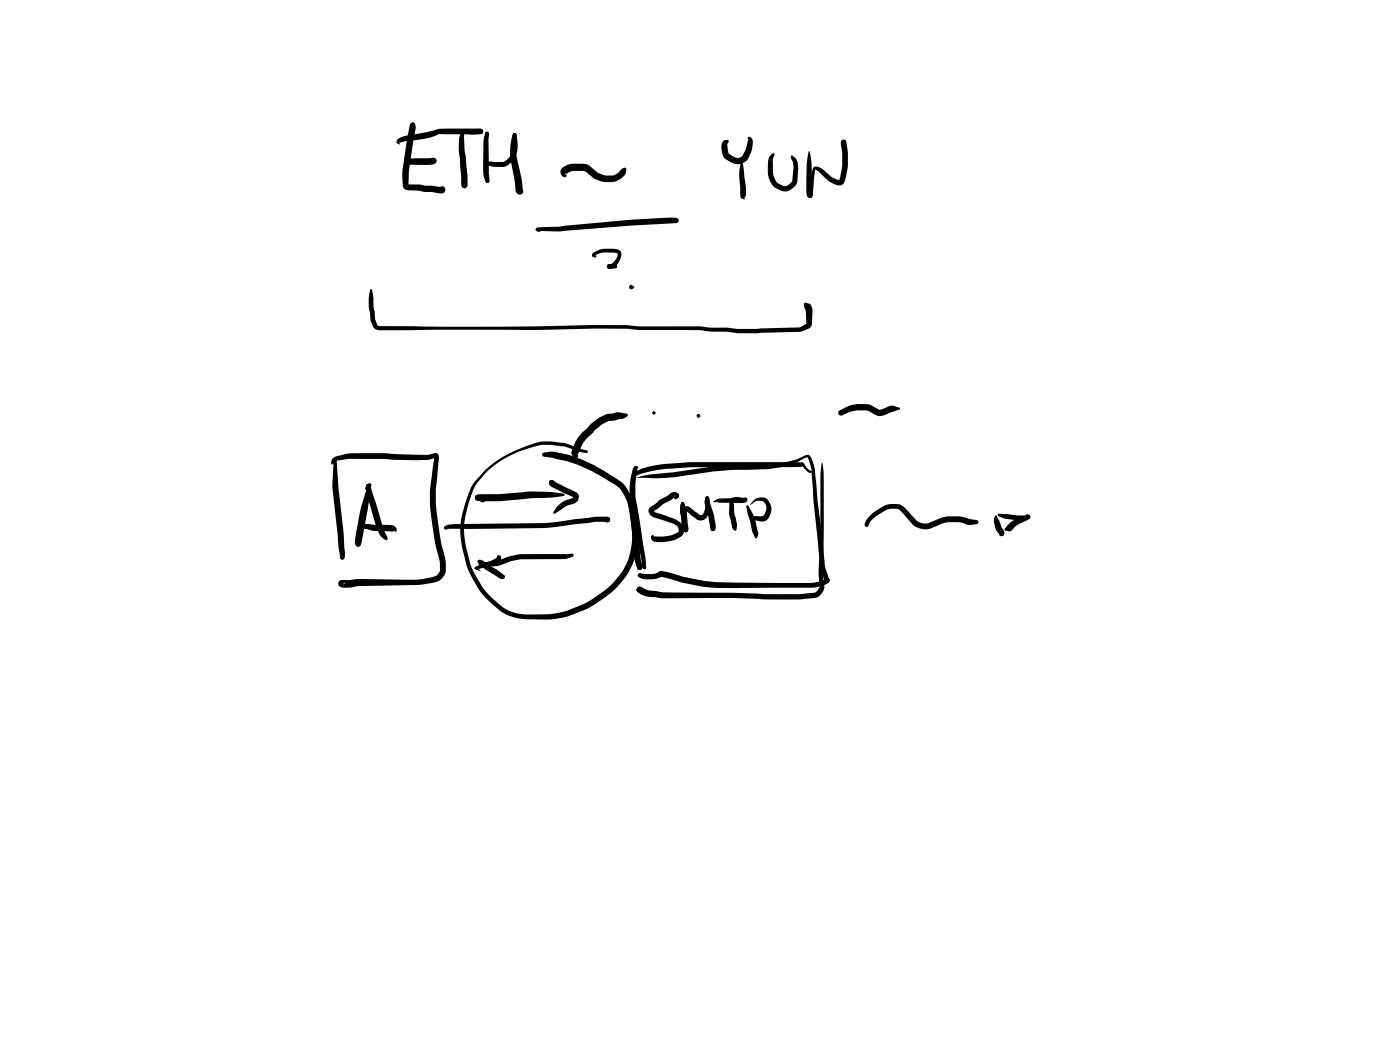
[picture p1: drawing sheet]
<svg xmlns="http://www.w3.org/2000/svg" width="285mm" height="214mm" viewBox="0 0 285 214" stroke-linecap="round" stroke-linejoin="round" font-family="sans-serif">
<g fill="#000">
<path d="M81 28.4l.5-.4 1.2-.4 5.7-1.1 .8 .2 .1 .4-.1 .3-.3 .2a17.9 17.9 0 0 1-6.4 1.2l-1.1 .2-.1-.1 .1 .5-.6-.3-.1-.4zM82.7 32.6l.9-.3 4.7-.2 .4 .2 .2 .5a1.2 1.2 0 0 1-1.4 .8l-3.9-.1h-.4l.2-.3-.4 .3-.3-.2-.2-.3zM82.7 32.7l.3-.2 .3 .2 .1 .2-.1-.1a.42 .42 0 0 1 .2 .4 .42 .42 0 0 1-.3 .3l-.6-.3zM83.6 25.2l.5-.2 .3 .1 .2 .3-.1 .3-.4 .3-.4-.2-.2-.4zM83.7 25.1l.5-.1 .2 .2-.1 .7-.5-.2 .1 .2-.2-.2-.1-.3zM83.8 25l.3-.1 .3 .2 .2 .3-.1 .3 .1-.1-1.4 9.4v2.7l-.2-.2 2.5 .1 4.4 .5a.47 .47 0 0 0-.4 .6l.1-.6 .4-.2a.79 .79 0 0 1 .6 1 .79 .79 0 0 1-1 .5l-1.7-.3h-1.6l-.9-.3h-2a1.18 1.18 0 0 1-1.4-1.3v-3.1l1.4-8.9zM88.6 26.5l.3-.1 .3 .1 .1 .3-.1 .3-.3 .1-.2-.1-.2-.3zM88.7 26.5l.2-.1a54 54 0 0 1 9-.2l.4 .2 .1 .4-.2 .4-.4 .1h-8.5l-.7-.2-.1-.3zM88.7 26.6l.2-.1 .3 .1 .3 .5-.2 .1h-.6l-.2-.3zM94 26.8l.7-.3a4.1 4.1 0 0 0 3-.2l.5 .1 .2 .4-.1 .3-.5 .2a7.6 7.6 0 0 1-3.1-.1l-.2 .1v.6l.1 2.6a36.3 36.3 0 0 1 .6 7.2l-.2 .5-.4 .2-.5-.2-.2-.5-.3-5.3a11.8 11.8 0 0 1 .1-4.9zM104.5 27.2l.3-.1 .3 .1 .1 .3a5.7 5.7 0 0 1-1.4 5.8l-.7 .5-.6 .2a6.3 6.3 0 0 1-3.3-.4l-.6-.1a1.19 1.19 0 0 1 1.3-.6l2.5 .1a4.2 4.2 0 0 0 2-5.5zM98.9 27l.2-.2 .3 .1v.5l-.5 .2-.1-.1-.1-.2z"/>
<path d="M99.1 36h.3l.2 .9-.1 .3-.3 .1-.2-.1-.2-.3zM98.9 26.9l.4-.1 .2 .4-.1 .2-.4 .1-.2-.3zM98.9 26.9a.47 .47 0 0 1 .5 .1 .47 .47 0 0 1 .2 .5l-.2 1 .1 6.9 .2 1.4-.2 .4-.3 .1-.2-.1-.2-.3-.4-2v-6.2zM104.6 27.1l.5 .1 .1 .3v4.4l1 4.4 .2 2.2v-.1l.2 .5a.81 .81 0 0 1-.9 .7 .81 .81 0 0 1-.7-.9l-.3-2.1-.8-4.4a13.1 13.1 0 0 1 .5-4.9zM114.4 34.3l.1-.1a4.9 4.9 0 0 1 3.8-.9l1.4 .3 2.1 1.6a4.5 4.5 0 0 0 2.9 .5l.9-.3 .5-.4a1.27 1.27 0 0 1 1.3-.8 1.94 1.94 0 0 1-1.2 2.3 5.5 5.5 0 0 1-5.3-.2l-1.8-1.4-1.4-.1a3 3 0 0 0-2.3 .5l.1-.2a.3 .3 0 0 1-.1 .3 .3 .3 0 0 1-.3 0l-.1 .1h.3l.1 .4a.82 .82 0 0 1-1 0 .82 .82 0 0 1-.3-.9zM147.2 28.8a.75 .75 0 0 1 1.2 0l-.4 .6 .3 1.6 .1 .3 .8 .5a1.4 1.4 0 0 0 2-.1l.8-1.9 .4-1.4-.2-.3a.6 .6 0 0 1 .7-.1 .6 .6 0 0 1 .3 .6 6.3 6.3 0 0 1-1 3.9 2.66 2.66 0 0 1-3.6 .4l-.6-.3a2.02 2.02 0 0 1-1.1-2.1 1.98 1.98 0 0 1 .3-1.7zM151 32l.5 3.9a12.1 12.1 0 0 1 .3 4.2h-.2a.32 .32 0 0 1 0 .4 .32 .32 0 0 1-.4 0l-.3-.2a1.8 1.8 0 0 1-.2-1.5v-.6a15.8 15.8 0 0 1 .3-6.2zM157.2 31.3l.2-.1 .3 .2-.4 1.4a7.1 7.1 0 0 0 .5 3.8l.5 .7 1.5 .6 .6-.2 .8-.7 .4-3.2-.2-.9-.4-.7a.27 .27 0 0 1 .1-.4 .27 .27 0 0 1 .4 .1h.1a2.45 2.45 0 0 1 .9 2.5l-.2 2.5a2.66 2.66 0 0 1-4.3 1.4 3.9 3.9 0 0 1-1.7-3.7v-1.1a2.56 2.56 0 0 1 .9-2.2zM165.7 34a2.08 2.08 0 0 1 2.4 1l1.4 1.1 1.3 .6 .1-.2a14.6 14.6 0 0 0 .3-7.4l.2-.6 .4-.1a.89 .89 0 0 1 .6 1 14.5 14.5 0 0 1-.5 7.6 1.34 1.34 0 0 1-2 .5l-.4-.2a5.7 5.7 0 0 1-2.1-1.6l-1.4-1.2-.5 5.3-.3 .5-.7-.1-.1-.4 .3-.5-.2 .2 .3-.9 .6-3.7zM164.7 30.8a15.4 15.4 0 0 1 .6 5.8l.1 2.9-.2-.2 .3 .5-.2 .4-.4 .1-.4-.1-.3-.6v-3a21.6 21.6 0 0 1 .5-5.8zM75.4 58.9l.2-.1a8.5 8.5 0 0 1 .5 3.9l.3 2.3 .3 .9a.57 .57 0 0 0 .8 .5h6.2a798 798 0 0 0 37.4-.2h6.5l3.1 .3h11.8l2.4 .2a24.1 24.1 0 0 1 5.5 .3l12.6-.4 1.3-.7-.1 .1-.1-2.7-.5-1.3 .1-.3a1.4 1.4 0 0 1 1.7 1.6l-.2 3.1-.4 .5-1.5 .6-9.1 .3h-4.1a21.3 21.3 0 0 0-5.6-.3l-2-.3h-11.8l-2.7-.2a283.5 283.5 0 0 0-19.3 .2l-18.5-.1-12.8 .1a1.46 1.46 0 0 1-1.6-.9l-.4-1-.1-1.8a7.8 7.8 0 0 1-.1-3.5zM109.2 46.4l.6-.1 4.4-.2a216.4 216.4 0 0 1 23.5-1.7l.4 .1 .1 .4-.1 .4-.4 .1a434.5 434.5 0 0 0-23.4 1.7l-4.8-.1 .2-.1-.3 .2-.3-.4z"/>
<path d="M109.2 46.5l.2-.1 .5 .3 .2 .2-.1 .2-.3 .1-.5-.2-.1-.2zM120.7 51.6l.1-.1a5.6 5.6 0 0 1 4.3-.8 1.3 1.3 0 0 1 1.3 .6 1.3 1.3 0 0 1-.1 1.5l-.6 1-.7 .7a1.22 1.22 0 0 1-1.3 .1l-.2-.3a.72 .72 0 0 1 .9-.6 2.54 2.54 0 0 0 1.4-2l-.2-.1-.8-.2a5 5 0 0 0-3.7 .7l-.3 .2-.2-.1-.1-.3zM120.6 51.8l.2-.1 .5 .3 .1 .2v.2l-.3 .1-.5-.3zM123.7 53.9l.3-.1h1.3l.3 .2 .1 .3-.1 .2-.3 .2h-1.3l-.3-.1-.2-.3zM128.2 58.1l.3-.1 .2 .1 .2 .4-.3-.3 .5 .1a.49 .49 0 0 1-.6 .6 .49 .49 0 0 1-.3-.8zM67.8 93.3l.1-.1a7.9 7.9 0 0 1 3.1-.9h7.6a52.7 52.7 0 0 0 8.4 .3l1.2-.3a.91 .91 0 0 1 1 .2 .91 .91 0 0 1 .1 1.1l-.6 6.3a58.4 58.4 0 0 0 2.1 14.6v1.7a2.93 2.93 0 0 1-2.4 2.4l-3.4 .5-12 .2-1.8 .3h-1.4a.82 .82 0 0 1-.9-.9 .82 .82 0 0 1 1.1-.6l.4 .2-.5 .5v.2h.2a.58 .58 0 0 0-.1-.9l3-.2 9.9 .1a18 18 0 0 0 5.8-.7l.5-.4 .4-.7a11.1 11.1 0 0 0-.9-4.9 43.3 43.3 0 0 1-1.2-11.5l.9-6.8 .3 .2-1.7 .4a42.7 42.7 0 0 1-8.5-.1l-4.3-.1a18.6 18.6 0 0 0-5.7 .4l-.4 .2-.4 .6-.2-.1v-.7zM68 93.5l.2-.1 .3 .3 .4 5.5 1 8.3 .2 4.1a3.4 3.4 0 0 1-.1 2.2l-.3 .1-.3-.1-.2-.3-1.5-13.5v-1.1zM74.7 98.6l.4 .1 .2 .2-.1 .2-.8 .6zM74.6 98.7l.3-.2 .6 .5 2.9 9.5a1.7 1.7 0 0 1 .5 1.4l-.3 .1-.2-.1a3.6 3.6 0 0 1-1.8-2.5l-.9-3.2a15.3 15.3 0 0 1-1.2-5.1l.1 .1zM75 98.4h.5l.1 .3-.7 5-1.3 7-.3 .5-.4 .1-.4-.1-.2-.6 .1-1.4 1.1-5.8zM111.9 97.9l.4-.2 .3 .1 .2 .3v-.1l4.3 2.1a1.3 1.3 0 0 1 .7 1.4 1.3 1.3 0 0 1-1 1.1l-1.5 .5-2.3 1.5h-.3l-.1-.2a5.2 5.2 0 0 1 3.9-2.9l.2-.4 .1 .2-3.9-1.9a1.52 1.52 0 0 1-1.1-1zM111.9 97.9l.2-.1h.4l.8 .6-.3 .3h-.7l-.4-.1-.1-.4z"/>
<path d="M118.6 88.1l1.4-1.5a7.1 7.1 0 0 1 4.8-2.4l1-.3 1.7 .3 .2 .1 .1 .2-.2 .4a2.56 2.56 0 0 1-1.8 .5l-1 .3a3.1 3.1 0 0 0-2.3 .7l-1.2 1.1-.6 .6a7.9 7.9 0 0 0-2.1 2.3l-.8 1.9h-.2l.2 .6-.2 .2a1.14 1.14 0 0 1-1.2-.6 1.14 1.14 0 0 1 .2-1.3 8 8 0 0 1 2-3.1zM98.7 95.8a24.6 24.6 0 0 1 12.2-5.9h1.6a12.1 12.1 0 0 1 5.5 1.5l1.5 .3 .2 .3-.1 .2-.2 .1-1.2-.3-1.2-.4a12 12 0 0 0-4.8-1 9.9 9.9 0 0 0-5 .8 17.7 17.7 0 0 0-10.7 8.1 21.4 21.4 0 0 0-2 9.6l.3 1.8a19 19 0 0 0 8.1 13.1 9.4 9.4 0 0 0 5.1 1.1 21 21 0 0 0 19.1-9.5 14.2 14.2 0 0 0 1.3-9.5l-.3-1.9a7.1 7.1 0 0 0-2.8-5.5 33 33 0 0 0-12.5-5.4l-2.3-.4-.1-.3 .1-.3a3.7 3.7 0 0 1 2.2-.3h.4a32.6 32.6 0 0 1 13.6 6.3 10 10 0 0 1 2.6 5.8l.3 1.9a15.2 15.2 0 0 1-2 11.1 21.9 21.9 0 0 1-19.6 9 9.9 9.9 0 0 1-8-3.3 20 20 0 0 1-6-11.8 15.9 15.9 0 0 1 .9-9.1 11 11 0 0 1 3.5-5.8zM129 96.3l.2-.2a15.3 15.3 0 0 1 7.4-1.7 137 137 0 0 1 15.4-.3h11.1l-.2 .3a.48 .48 0 0 1 .5-.3 .48 .48 0 0 1 .4 .5l.7 .9 .7 .4a.38 .38 0 0 1-.3 .4 .38 .38 0 0 1-.4-.2l-1.3-1.5 .3 .1 .2-.2a.57 .57 0 0 1-.6 .6h-11.1a144.1 144.1 0 0 0-16 .3 17.8 17.8 0 0 0-6.6 1.5l-.1 .3a.2 .2 0 0 1-.2 .2 .2 .2 0 0 1-.2-.2l-.1-.5zM128.7 98.9l.2 .1a166.7 166.7 0 0 1 2.6 16.3l-.1-.1 .2 .3a.43 .43 0 0 1-.6 .3 .43 .43 0 0 1-.3-.5l-.3-2.2a94.3 94.3 0 0 1-1.7-14.1zM129.7 97.2a42.3 42.3 0 0 1 8.1-1.1 83.6 83.6 0 0 1 10.9-1.4l8.1-.1a19.3 19.3 0 0 0 7.6-2 .94 .94 0 0 1 .9 .9l.6 2.2 .6 6.6 .9 7 .6 6 .9 2.9-.1 .3-.4 .2-.2-.1-.4-.5-.8-2.7-1.4-13.1-.3-5.7a8.5 8.5 0 0 0-.9-3.5 3.6 3.6 0 0 0-1.9 .9 19.1 19.1 0 0 1-6 1.5l-7.9 .2a94.1 94.1 0 0 0-11.3 1.5l-4 .2zM129.2 95l.3-.2 .4 .2v.4l-.4 .1h.2v.2a31.2 31.2 0 0 0 0 9.7l.7 8 .4 2-.2 .5-.4 .2-.3-.2-.2-.4-.5-1.6-.6-6.1a34.7 34.7 0 0 1 0-11.5zM129.8 119.6a1.3 1.3 0 0 1 1.5 .4l.8 .2 2.7 .4h1.6a244.2 244.2 0 0 1 18.9 .4h.8a58.2 58.2 0 0 0 9.6-.3l.4-.1 .8-1.1-.2-1.6a19.7 19.7 0 0 1 .2-5.2l.1-12.2a20.6 20.6 0 0 1 .4-6.3l.1 .1a28.3 28.3 0 0 1 .2 6.2l-.1 12.2a19.6 19.6 0 0 0 0 5l.2 1.5a2.54 2.54 0 0 1-2 2.6 58.8 58.8 0 0 1-10.5 .2h-.4a199.9 199.9 0 0 0-18.5-.2l-2.8-.2a5.2 5.2 0 0 1-3.9-1.2l-.1-.3zM170.7 83.8l2.3-1.2a9.1 9.1 0 0 1 4.1-.2l2 1 2.5-.8 1.6 .4v.4l-1.9 .6a4.3 4.3 0 0 1-2.4 .7l-2.5-1.1h-1.7l-1 .1-2.5 .9-.4-.1-.2-.4zM69.3 112.5h.5l.3 .9-.1 .4-.3 .1-.4-.3zM72.8 108.5h.3l.1 .1v1.8l.3 .4-.2 .4-.4 .1-.4-.1-.2-.4 .3-.4zM72.9 106.9l1.7-.2 4.8 .2a1.06 1.06 0 0 1 1.3 1.3l-.3 .1-.2-.2-.4 .2-3.9-.2-1.3-.4-1.4-.1-.3-.1-.1-.3zM90.4 107.3l.7-.4 1.4-.2 18.4-.2 10.4-1.3h2.4l.4 .2 .1 .4-.1 .4-.4 .1-.5-.2 .3 .2-2.3-.1-10.3 1.3-19.1 .2-1 .2-.3-.2z"/>
<path d="M96.8 115.4l2.9-1.1 1.5-.7-.1 .2 .1-.7 .4-.1a.79 .79 0 0 1 .4 .7 .79 .79 0 0 1-.4 .8l-1.6 .7-2.8 .7h-.5l-.1-.2zM96.9 100.9a3.5 3.5 0 0 1 2.3-.3h2.4l5.2-.4a34.2 34.2 0 0 1 8.1 .4v.3a34.7 34.7 0 0 1-6.6 .5l-6.6 .7h-2.5a3.5 3.5 0 0 1-2.3-.3l-.2-.5zM97.4 114h.1a1.69 1.69 0 0 1 1.6 .8l2.1 1.2 1.5 1.1 .1 .3a.67 .67 0 0 1-1.1 .3l-3.3-2.1-.8-.8-.1-.1 .1-.1-.3-.1-.1-.2zM96.7 115.5l.4-.1 .7 .9-1.1-.4zM96.9 100.9l.4-.2 .4 .1 .9 .8 .1 .3-.1 .3a1.41 1.41 0 0 1-1.3-.3l-.4-.1-.2-.5zM101.7 117.3l.6-.3 .4 .1 .1 .3-.1 .3a.85 .85 0 0 1-1.1-.3zM97.3 114.1h.4v.4v-.1l.3 .1v-.1l.8 .1 2.1-.3 2.8-.9 2.4-.5h9.1l1.3-.1 .3 .3-.2 .4-1.6 .4-9.1 .1-2 .4-2.3 .9-1.9 .2a1.64 1.64 0 0 1-2.3-.7zM123.3 105.4l.4-.1 .4 .1 .1 .4-.1 .4-.4 .2-.4-.1-.2-.4zM130.1 114.5h.3l.4 1-.2 .4-.4 .2-.4-.2-.1-.4zM130.9 115.3l.4-.1 .2 .1 .1 .2-.1 .3-.3 .1-.2-.1zM129.9 116.8l.3-.1 1.3 .2h1.3l.6-.1 1.2-.6 .5 .2 .1 .4-.3 .6-2.1 .6a4.1 4.1 0 0 1-2.7-.5l-.3-.4zM132.3 103.3l1.2-.8a6.1 6.1 0 0 1 2.5-1.7 1.23 1.23 0 0 1 1.2-.6 1.23 1.23 0 0 1 1.1 .7 .67 .67 0 0 1-1 .7l-.1-.3 .2-.4-.1 .4-2.4 1.4 .1-.1-.9 .8-1 .7v-.1l.3 .3 .7 .2a12.2 12.2 0 0 1 3.7 1.4 2.21 2.21 0 0 1 1.1 3.2 7.6 7.6 0 0 1-5.7 1.2 .75 .75 0 0 1-.6-.6 .75 .75 0 0 1 .3-.8l.3 .4 .3-.1a7.2 7.2 0 0 0 4.6-.9l.1-.3-.1-.6-.5-.4-.5-.4-3.3-1a1.64 1.64 0 0 1-1.6-2.1z"/>
<path d="M138.7 102.2a.73 .73 0 0 1 .8 .8l.5 3.7a1.85 1.85 0 0 1 0 1.5l-.4 .2-.4-.2-.4-1.4-.4-2.6 .1-1.1zM139.4 103.2a.98 .98 0 0 1 1.4 .4l1.6 1.2h.6l.6-1.4v-1.9l.1-.4 .3-.1 .3 .1 .1 .4v1.6a2.41 2.41 0 0 1-1.2 2.8 1.79 1.79 0 0 1-2-.7l-1.5-1.2 .2-.3 .1 3.1a1.64 1.64 0 0 1 0 1.4l-.4 .2-.4-.2a1.64 1.64 0 0 1 0-1.4zM143.7 101.1l.3-.1a1.28 1.28 0 0 1 .6 1.4l.7 2.3 .4 2.3-.1 1-.4 .2a1.06 1.06 0 0 1-.7-1.3l-.3-1.9a5.1 5.1 0 0 1-.6-3.5zM145.1 102.2a2.81 2.81 0 0 1 2.2-.7l4.1-.1v.3l.1-.3 .3-.1a.57 .57 0 0 1 .3 .7 .57 .57 0 0 1-.7 .4l-4.9-.1zM148.7 101.6l.5-.3 1-.1 1.7 .2 .3 .3-.2 .3-.2 .1-.4-.2h.2l-1.4-.3-.6 .1-.3 .2 .2 2.8 .6 2.3-.1 .8-.3 .3a1.36 1.36 0 0 1-.7-1.2l-.6-2.5 .1-1.8zM152 102.9h.2l.2 .1 .8 1.4a11.8 11.8 0 0 1 1.1 3.7l.1 .7-.3 .7-.2 .1-.1-.1-.6-1.2-.5-2.2-.5-1.4zM153.4 101.9a2.06 2.06 0 0 1 2.2-.6 2.06 2.06 0 0 1 1.4 1.9 2.68 2.68 0 0 1-1.4 2.9l-.3 .1a3.6 3.6 0 0 1-2.6-.9l.2-.3h2.5l.6-1.1a1.49 1.49 0 0 0-.4-1.6 1.49 1.49 0 0 0-1.7-.3l-1.1 .8zM134.2 116.4l.5-.2 4.4 1.2 4.2 .8a189.9 189.9 0 0 0 19.7 .5 8.6 8.6 0 0 0 4.8-.7l.6-.3 .4 .1 .1 .4-.1 .3a5.8 5.8 0 0 1-4.3 1.2h-11.2a54.6 54.6 0 0 1-10.2-.3l-4.7-.9a13 13 0 0 0-3.9-1.1l-.3-.2-.2-.4zM177.2 104.9l1.1-.9a5.4 5.4 0 0 1 5-1.3l1.1 .9 2.2 2.4a2.92 2.92 0 0 0 2.4 .5l.4-.1a10.8 10.8 0 0 1 3.4-1.3h.4a7.7 7.7 0 0 1 4.1 .5l1.8 .4 .1 .3-.1 .3-1.6 .3-1-.3a6.8 6.8 0 0 0-3.3-.3l-1.3 .3-2.1 .8a3.8 3.8 0 0 1-4-.6l-2.8-3.1a4 4 0 0 0-3.1 .5 7.2 7.2 0 0 0-2.8 2.3l-.4 .7h-.6l-.1-.4 .3-.7zM202.6 105h.3l1 2.4 .5 .7 .1 .5-.2 .5-.4 .1-.4-.1-.7-1.3a3.1 3.1 0 0 1-.2-2.7zM203.2 104.7l1.7-.1 3.2 .4 1.2-.3 .3 .2 .2 .3a1.14 1.14 0 0 1-1.2 .7h-1.6l-2.2-.3-1.5-.5-.2-.3zM205.5 106.6a10.2 10.2 0 0 1 3.6-1.8l.5 .1 .2 .3-.3 .5-2.5 1.3-1.3 1.2-1.1-.2v-.4z"/>
<path d="M130 119.5h.5l.4 .6-.2 .4-.5 .2-.4-.2-.2-.4z"/>
<circle cx="97.8" cy="26.8" r=".55"/>
<circle cx="74.9" cy="98.9" r=".38"/>
<circle cx="112.3" cy="98.2" r=".52"/>
<circle cx="69.7" cy="113.5" r=".44"/>
</g>
<g fill="#000">
<path d="M132.9 83.8l.3-.1 .1 .2 .1 .2-.2 .3-.3-.1z" fill-rule="evenodd"/>
<path d="M142 84.4l.2-.1 .2 .2 .1 .2-.3 .4-.2-.2-.2-.2z" fill-rule="evenodd"/>
<circle cx="133.2" cy="84.1" r=".34"/>
<circle cx="142.2" cy="84.7" r=".39"/>
</g>
</svg>
